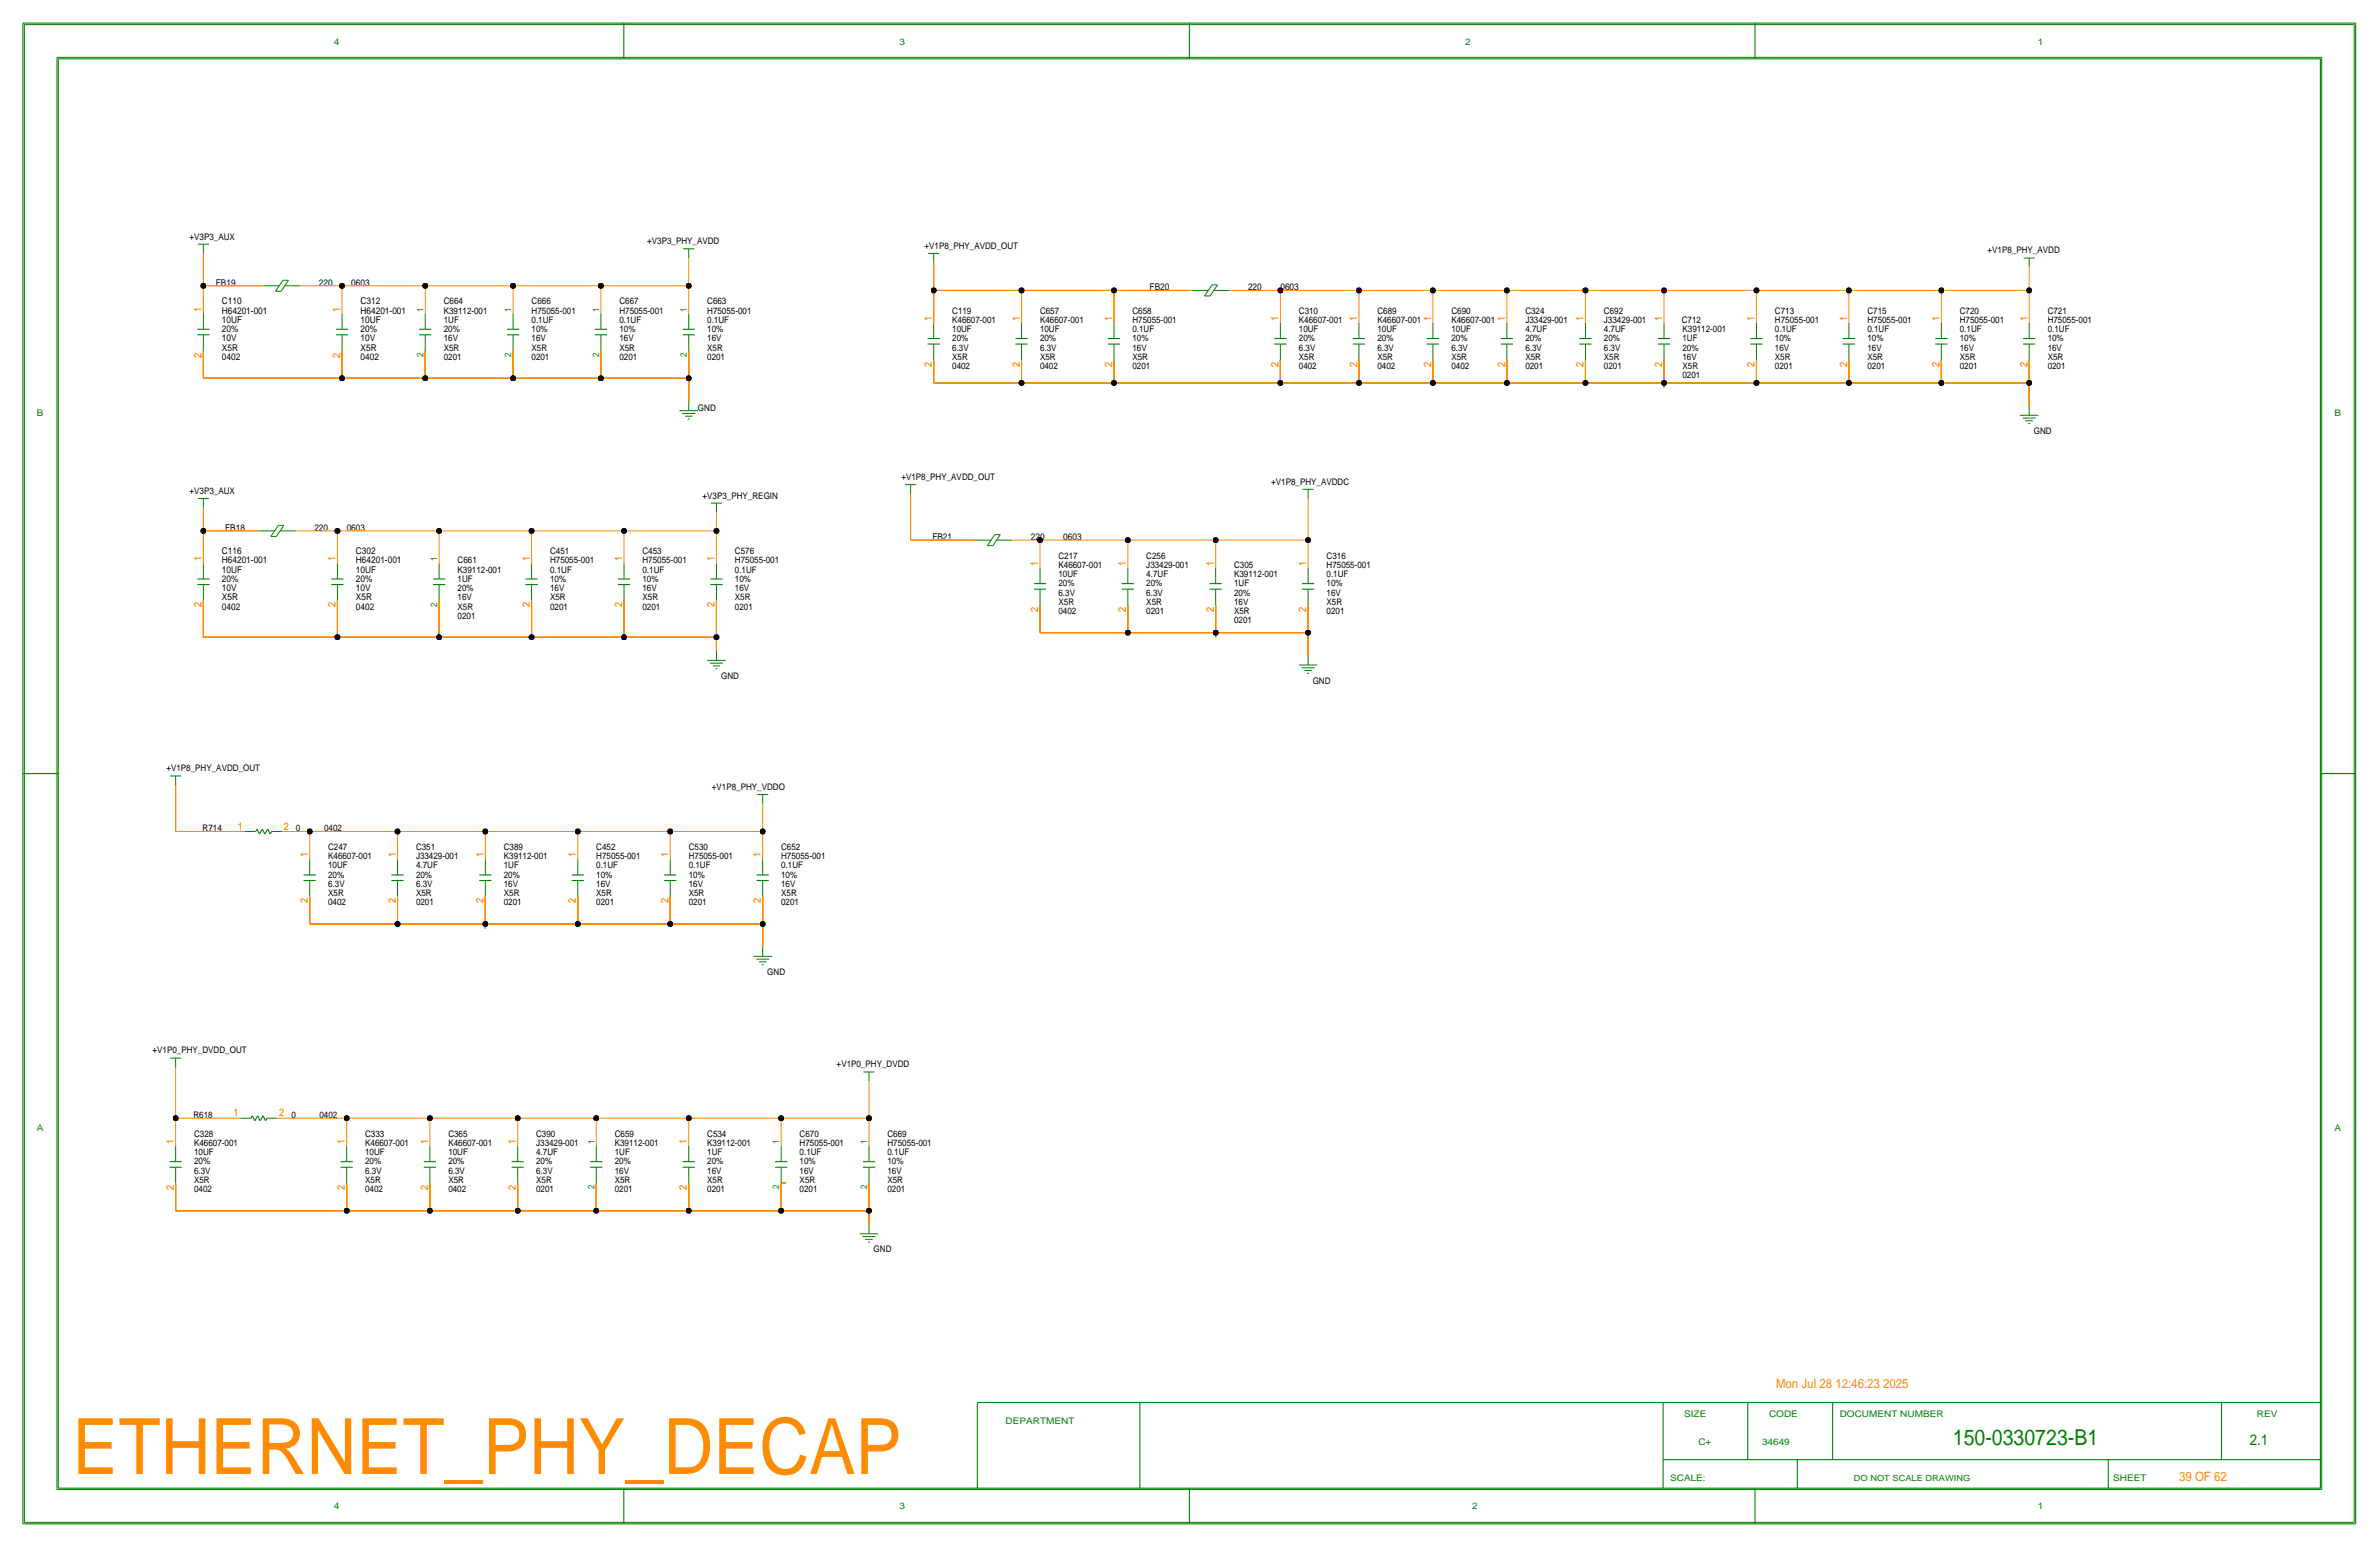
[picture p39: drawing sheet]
<svg xmlns="http://www.w3.org/2000/svg" width="654mm" height="425mm" viewBox="0 0 654 425" stroke-linecap="round" stroke-linejoin="round" font-family="sans-serif">
<defs><g id="words">
<text font-size="21.3" x="19.9" y="404.8">ETHERNET_PHY_DECAP</text>
<text font-size="6" x="536.5" y="397">150-0330723-B1</text>
<text font-size="4.1" x="618.1" y="397">2.1</text>
<g font-size="3.5">
<text x="488" y="381.3">Mon Jul 28 12:46:23 2025</text>
<text x="598.7" y="406.8">39 OF 62</text>
</g>
<g font-size="2.9">
<text x="55.4" y="85.6" transform="rotate(-90 55.4 85.6)">1</text>
<text x="93.5" y="85.6" transform="rotate(-90 93.5 85.6)">1</text>
<text x="256" y="88.1" transform="rotate(-90 256 88.1)">1</text>
<text x="280.2" y="88.1" transform="rotate(-90 280.2 88.1)">1</text>
<text x="305.6" y="88.1" transform="rotate(-90 305.6 88.1)">1</text>
<text x="351.3" y="88.1" transform="rotate(-90 351.3 88.1)">1</text>
<text x="372.9" y="88.1" transform="rotate(-90 372.9 88.1)">1</text>
<text x="393.2" y="88.1" transform="rotate(-90 393.2 88.1)">1</text>
<text x="413.5" y="88.1" transform="rotate(-90 413.5 88.1)">1</text>
<text x="435.1" y="88.1" transform="rotate(-90 435.1 88.1)">1</text>
<text x="456.7" y="88.1" transform="rotate(-90 456.7 88.1)">1</text>
<text x="482.1" y="88.1" transform="rotate(-90 482.1 88.1)">1</text>
<text x="507.5" y="88.1" transform="rotate(-90 507.5 88.1)">1</text>
<text x="532.9" y="88.1" transform="rotate(-90 532.9 88.1)">1</text>
<text x="557" y="88.1" transform="rotate(-90 557 88.1)">1</text>
<text x="55.4" y="98.2" transform="rotate(-90 55.4 98.2)">2</text>
<text x="93.5" y="98.2" transform="rotate(-90 93.5 98.2)">2</text>
<text x="55.4" y="154.2" transform="rotate(-90 55.4 154.2)">1</text>
<text x="92.2" y="154.2" transform="rotate(-90 92.2 154.2)">1</text>
<text x="145.5" y="154.2" transform="rotate(-90 145.5 154.2)">1</text>
<text x="170.9" y="154.2" transform="rotate(-90 170.9 154.2)">1</text>
<text x="196.3" y="154.2" transform="rotate(-90 196.3 154.2)">1</text>
<text x="285.2" y="155.4" transform="rotate(-90 285.2 155.4)">1</text>
<text x="309.4" y="155.4" transform="rotate(-90 309.4 155.4)">1</text>
<text x="333.5" y="155.4" transform="rotate(-90 333.5 155.4)">1</text>
<text x="358.9" y="155.4" transform="rotate(-90 358.9 155.4)">1</text>
<text x="55.4" y="166.8" transform="rotate(-90 55.4 166.8)">2</text>
<text x="65.4" y="227.8">1</text>
<text x="78" y="227.8">2</text>
<text x="84.6" y="235.5" transform="rotate(-90 84.6 235.5)">1</text>
<text x="108.7" y="235.5" transform="rotate(-90 108.7 235.5)">1</text>
<text x="132.8" y="235.5" transform="rotate(-90 132.8 235.5)">1</text>
<text x="158.2" y="235.5" transform="rotate(-90 158.2 235.5)">1</text>
<text x="183.6" y="235.5" transform="rotate(-90 183.6 235.5)">1</text>
<text x="209" y="235.5" transform="rotate(-90 209 235.5)">1</text>
<text x="64.1" y="306.6">1</text>
<text x="76.7" y="306.6">2</text>
<text x="47.8" y="314.2" transform="rotate(-90 47.8 314.2)">1</text>
<text x="94.7" y="314.2" transform="rotate(-90 94.7 314.2)">1</text>
<text x="117.6" y="314.2" transform="rotate(-90 117.6 314.2)">1</text>
<text x="141.7" y="314.2" transform="rotate(-90 141.7 314.2)">1</text>
<text x="188.7" y="314.2" transform="rotate(-90 188.7 314.2)">1</text>
<text x="47.8" y="326.8" transform="rotate(-90 47.8 326.8)">2</text>
</g>
<g font-size="2.9" fill="#f00">
<text x="256" y="100.7" transform="rotate(-90 256 100.7)">2</text>
<text x="280.2" y="100.7" transform="rotate(-90 280.2 100.7)">2</text>
<text x="305.6" y="100.7" transform="rotate(-90 305.6 100.7)">2</text>
<text x="351.3" y="100.7" transform="rotate(-90 351.3 100.7)">2</text>
<text x="372.9" y="100.7" transform="rotate(-90 372.9 100.7)">2</text>
<text x="393.2" y="100.7" transform="rotate(-90 393.2 100.7)">2</text>
<text x="413.5" y="100.7" transform="rotate(-90 413.5 100.7)">2</text>
<text x="435.1" y="100.7" transform="rotate(-90 435.1 100.7)">2</text>
<text x="456.7" y="100.7" transform="rotate(-90 456.7 100.7)">2</text>
<text x="482.1" y="100.7" transform="rotate(-90 482.1 100.7)">2</text>
<text x="507.5" y="100.7" transform="rotate(-90 507.5 100.7)">2</text>
<text x="532.9" y="100.7" transform="rotate(-90 532.9 100.7)">2</text>
<text x="557" y="100.7" transform="rotate(-90 557 100.7)">2</text>
<text x="92.2" y="166.8" transform="rotate(-90 92.2 166.8)">2</text>
<text x="145.5" y="166.8" transform="rotate(-90 145.5 166.8)">2</text>
<text x="170.9" y="166.8" transform="rotate(-90 170.9 166.8)">2</text>
<text x="196.3" y="166.8" transform="rotate(-90 196.3 166.8)">2</text>
<text x="285.2" y="168" transform="rotate(-90 285.2 168)">2</text>
<text x="309.4" y="168" transform="rotate(-90 309.4 168)">2</text>
<text x="333.5" y="168" transform="rotate(-90 333.5 168)">2</text>
<text x="358.9" y="168" transform="rotate(-90 358.9 168)">2</text>
<text x="84.6" y="248.1" transform="rotate(-90 84.6 248.1)">2</text>
<text x="108.7" y="248.1" transform="rotate(-90 108.7 248.1)">2</text>
<text x="132.8" y="248.1" transform="rotate(-90 132.8 248.1)">2</text>
<text x="158.2" y="248.1" transform="rotate(-90 158.2 248.1)">2</text>
<text x="183.6" y="248.1" transform="rotate(-90 183.6 248.1)">2</text>
<text x="209" y="248.1" transform="rotate(-90 209 248.1)">2</text>
<text x="94.7" y="326.8" transform="rotate(-90 94.7 326.8)">2</text>
<text x="117.6" y="326.8" transform="rotate(-90 117.6 326.8)">2</text>
<text x="141.7" y="326.8" transform="rotate(-90 141.7 326.8)">2</text>
<text x="188.7" y="326.8" transform="rotate(-90 188.7 326.8)">2</text>
</g>
<g font-size="2.6">
<text x="59.3" y="78.5">FB19</text>
<text x="61" y="83.6">C110</text>
<text x="87.6" y="78.5">220</text>
<text x="96.5" y="78.5">0603</text>
<text x="99.1" y="83.6">C312</text>
<text x="315.9" y="79.8">FB20</text>
<text x="342.9" y="79.8">220</text>
<text x="351.8" y="79.8">0603</text>
<text x="61" y="88.6">10UF</text>
<text x="61" y="86.1">H64201-001</text>
<text x="99.1" y="88.6">10UF</text>
<text x="99.1" y="86.1">H64201-001</text>
<text x="61" y="91.2">20%</text>
<text x="61" y="93.7">10V</text>
<text x="99.1" y="91.2">20%</text>
<text x="99.1" y="93.7">10V</text>
<text x="61" y="98.8">0402</text>
<text x="61" y="96.3">X5R</text>
<text x="99.1" y="98.8">0402</text>
<text x="99.1" y="96.3">X5R</text>
<text x="61.9" y="145.8">FB18</text>
<text x="86.4" y="145.8">220</text>
<text x="95.3" y="145.8">0603</text>
<text x="256.2" y="148.3">FB21</text>
<text x="283.2" y="148.3">220</text>
<text x="292.1" y="148.3">0603</text>
<text x="61" y="152.1">C116</text>
<text x="61" y="154.7">H64201-001</text>
<text x="97.8" y="154.7">H64201-001</text>
<text x="97.8" y="152.1">C302</text>
<text x="61" y="157.2">10UF</text>
<text x="61" y="159.8">20%</text>
<text x="97.8" y="157.2">10UF</text>
<text x="97.8" y="159.8">20%</text>
<text x="61" y="167.4">0402</text>
<text x="61" y="162.3">10V</text>
<text x="61" y="164.8">X5R</text>
<text x="97.8" y="167.4">0402</text>
<text x="97.8" y="162.3">10V</text>
<text x="97.8" y="164.8">X5R</text>
</g>
<g font-size="2.5" fill="#008000">
<text x="91.7" y="12.2">4</text>
<text x="163.3" y="314.2" transform="rotate(-90 163.3 314.2)">1</text>
<text x="163.3" y="326.6" transform="rotate(-90 163.3 326.6)">2</text>
</g>
<g font-size="2.5">
<text x="247.1" y="12.2">3</text>
<text x="402.5" y="12.2">2</text>
<text x="559.9" y="12.2">1</text>
<text x="52.1" y="65.8">+V3P3_AUX</text>
<text x="177.8" y="67.1">+V3P3_PHY_AVDD</text>
<text x="254" y="68.3">+V1P8_PHY_AVDD_OUT</text>
<text x="546.1" y="69.6">+V1P8_PHY_AVDD</text>
<text x="121.9" y="83.6">C664</text>
<text x="146" y="83.6">C666</text>
<text x="170.2" y="83.6">C667</text>
<text x="194.3" y="83.6">C663</text>
<text x="116.3" y="85.6" transform="rotate(-90 116.3 85.6)">1</text>
<text x="121.9" y="88.6">1UF</text>
<text x="121.9" y="86.1">K39112-001</text>
<text x="140.5" y="85.6" transform="rotate(-90 140.5 85.6)">1</text>
<text x="146" y="88.6">0.1UF</text>
<text x="146" y="86.1">H75055-001</text>
<text x="164.6" y="85.6" transform="rotate(-90 164.6 85.6)">1</text>
<text x="170.2" y="88.6">0.1UF</text>
<text x="170.2" y="86.1">H75055-001</text>
<text x="188.7" y="85.6" transform="rotate(-90 188.7 85.6)">1</text>
<text x="194.3" y="88.6">0.1UF</text>
<text x="194.3" y="86.1">H75055-001</text>
<text x="261.6" y="86.1">C119</text>
<text x="261.6" y="88.6">K46607-001</text>
<text x="285.7" y="86.1">C657</text>
<text x="285.8" y="88.6">K46607-001</text>
<text x="311.1" y="88.6">H75055-001</text>
<text x="311.1" y="86.1">C658</text>
<text x="356.9" y="86.1">C310</text>
<text x="356.9" y="88.6">K46607-001</text>
<text x="378.5" y="86.1">C689</text>
<text x="378.5" y="88.6">K46607-001</text>
<text x="398.8" y="86.1">C690</text>
<text x="398.8" y="88.6">K46607-001</text>
<text x="419.1" y="86.1">C324</text>
<text x="419.1" y="88.6">J33429-001</text>
<text x="440.7" y="86.1">C692</text>
<text x="440.7" y="88.6">J33429-001</text>
<text x="462.1" y="88.6">C712</text>
<text x="487.7" y="86.1">C713</text>
<text x="487.7" y="88.6">H75055-001</text>
<text x="513.1" y="88.6">H75055-001</text>
<text x="513.1" y="86.1">C715</text>
<text x="538.5" y="88.6">H75055-001</text>
<text x="538.5" y="86.1">C720</text>
<text x="562.6" y="86.1">C721</text>
<text x="562.6" y="88.6">H75055-001</text>
<text x="121.9" y="93.7">16V</text>
<text x="121.9" y="91.2">20%</text>
<text x="146" y="91.2">10%</text>
<text x="146" y="93.7">16V</text>
<text x="170.2" y="91.2">10%</text>
<text x="170.2" y="93.7">16V</text>
<text x="194.3" y="91.2">10%</text>
<text x="194.3" y="93.7">16V</text>
<text x="261.6" y="91.2">10UF</text>
<text x="261.6" y="93.7">20%</text>
<text x="285.7" y="91.2">10UF</text>
<text x="285.7" y="93.7">20%</text>
<text x="311.1" y="91.2">0.1UF</text>
<text x="311.1" y="93.7">10%</text>
<text x="356.9" y="91.2">10UF</text>
<text x="356.9" y="93.7">20%</text>
<text x="378.5" y="91.2">10UF</text>
<text x="378.5" y="93.7">20%</text>
<text x="398.8" y="91.2">10UF</text>
<text x="398.8" y="93.7">20%</text>
<text x="419.1" y="91.2">4.7UF</text>
<text x="419.1" y="93.7">20%</text>
<text x="440.7" y="91.2">4.7UF</text>
<text x="440.7" y="93.7">20%</text>
<text x="462.3" y="93.7">1UF</text>
<text x="462.3" y="91.2">K39112-001</text>
<text x="487.7" y="91.2">0.1UF</text>
<text x="487.7" y="93.7">10%</text>
<text x="513.1" y="91.2">0.1UF</text>
<text x="513.1" y="93.7">10%</text>
<text x="538.5" y="91.2">0.1UF</text>
<text x="538.5" y="93.7">10%</text>
<text x="562.6" y="91.2">0.1UF</text>
<text x="562.6" y="93.7">10%</text>
<text x="116.3" y="98" transform="rotate(-90 116.3 98)">2</text>
<text x="121.9" y="98.8">0201</text>
<text x="121.9" y="96.3">X5R</text>
<text x="140.5" y="98" transform="rotate(-90 140.5 98)">2</text>
<text x="146" y="98.8">0201</text>
<text x="146" y="96.3">X5R</text>
<text x="164.6" y="98" transform="rotate(-90 164.6 98)">2</text>
<text x="170.2" y="98.8">0201</text>
<text x="170.2" y="96.3">X5R</text>
<text x="188.7" y="98" transform="rotate(-90 188.7 98)">2</text>
<text x="194.3" y="98.8">0201</text>
<text x="194.3" y="96.3">X5R</text>
<text x="261.6" y="101.3">0402</text>
<text x="261.6" y="96.3">6.3V</text>
<text x="261.6" y="98.8">X5R</text>
<text x="285.8" y="101.3">0402</text>
<text x="285.8" y="96.3">6.3V</text>
<text x="285.8" y="98.8">X5R</text>
<text x="311.1" y="101.3">0201</text>
<text x="311.1" y="96.3">16V</text>
<text x="311.1" y="98.8">X5R</text>
<text x="356.9" y="101.3">0402</text>
<text x="356.9" y="96.3">6.3V</text>
<text x="356.9" y="98.8">X5R</text>
<text x="378.5" y="101.3">0402</text>
<text x="378.5" y="96.3">6.3V</text>
<text x="378.5" y="98.8">X5R</text>
<text x="398.8" y="101.3">0402</text>
<text x="398.8" y="96.3">6.3V</text>
<text x="398.8" y="98.8">X5R</text>
<text x="419.1" y="98.8">X5R</text>
<text x="419.1" y="101.3">0201</text>
<text x="419.1" y="96.3">6.3V</text>
<text x="440.7" y="98.8">X5R</text>
<text x="440.7" y="101.3">0201</text>
<text x="440.7" y="96.3">6.3V</text>
<text x="462.3" y="101.3">X5R</text>
<text x="462.3" y="96.3">20%</text>
<text x="462.3" y="98.8">16V</text>
<text x="487.7" y="101.3">0201</text>
<text x="487.7" y="96.3">16V</text>
<text x="487.7" y="98.8">X5R</text>
<text x="513.1" y="101.3">0201</text>
<text x="513.1" y="96.3">16V</text>
<text x="513.1" y="98.8">X5R</text>
<text x="538.5" y="101.3">0201</text>
<text x="538.5" y="96.3">16V</text>
<text x="538.5" y="98.8">X5R</text>
<text x="562.6" y="101.3">0201</text>
<text x="562.6" y="96.3">16V</text>
<text x="562.6" y="98.8">X5R</text>
<text x="462.3" y="103.9">0201</text>
<text x="191.8" y="112.8">GND</text>
<text x="10.2" y="114.3">B</text>
<text x="558.8" y="119.1">GND</text>
<text x="641.4" y="114.3">B</text>
<text x="247.6" y="131.8">+V1P8_PHY_AVDD_OUT</text>
<text x="52.1" y="135.6">+V3P3_AUX</text>
<text x="193" y="136.9">+V3P3_PHY_REGIN</text>
<text x="349.2" y="133.1">+V1P8_PHY_AVDDC</text>
<text x="120.1" y="154.2" transform="rotate(-90 120.1 154.2)">1</text>
<text x="125.7" y="154.7">C661</text>
<text x="151.1" y="154.7">H75055-001</text>
<text x="151.1" y="152.1">C451</text>
<text x="176.5" y="154.7">H75055-001</text>
<text x="176.5" y="152.1">C453</text>
<text x="201.9" y="152.1">C576</text>
<text x="201.9" y="154.7">H75055-001</text>
<text x="290.8" y="153.4">C217</text>
<text x="290.8" y="156">K46607-001</text>
<text x="315" y="156">J33429-001</text>
<text x="315" y="153.4">C256</text>
<text x="339.1" y="156">C305</text>
<text x="364.5" y="156">H75055-001</text>
<text x="364.5" y="153.4">C316</text>
<text x="125.7" y="159.8">1UF</text>
<text x="125.7" y="157.2">K39112-001</text>
<text x="151.1" y="157.2">0.1UF</text>
<text x="151.1" y="159.8">10%</text>
<text x="176.5" y="157.2">0.1UF</text>
<text x="176.5" y="159.8">10%</text>
<text x="201.9" y="157.2">0.1UF</text>
<text x="201.9" y="159.8">10%</text>
<text x="290.8" y="158.5">10UF</text>
<text x="290.8" y="161">20%</text>
<text x="315" y="161">20%</text>
<text x="315" y="158.5">4.7UF</text>
<text x="339.1" y="158.5">K39112-001</text>
<text x="339.1" y="161">1UF</text>
<text x="364.5" y="158.5">0.1UF</text>
<text x="364.5" y="161">10%</text>
<text x="120.1" y="166.6" transform="rotate(-90 120.1 166.6)">2</text>
<text x="125.7" y="164.8">16V</text>
<text x="125.7" y="162.3">20%</text>
<text x="125.7" y="167.4">X5R</text>
<text x="151.1" y="167.4">0201</text>
<text x="151.1" y="162.3">16V</text>
<text x="151.1" y="164.8">X5R</text>
<text x="176.5" y="167.4">0201</text>
<text x="176.5" y="162.3">16V</text>
<text x="176.5" y="164.8">X5R</text>
<text x="201.9" y="167.4">0201</text>
<text x="201.9" y="162.3">16V</text>
<text x="201.9" y="164.8">X5R</text>
<text x="290.8" y="163.6">6.3V</text>
<text x="290.8" y="166.1">X5R</text>
<text x="315" y="166.1">X5R</text>
<text x="315" y="163.6">6.3V</text>
<text x="339.1" y="163.6">20%</text>
<text x="339.1" y="166.1">16V</text>
<text x="364.5" y="163.6">16V</text>
<text x="364.5" y="166.1">X5R</text>
<text x="125.7" y="169.9">0201</text>
<text x="290.8" y="168.7">0402</text>
<text x="315" y="168.7">0201</text>
<text x="339.1" y="168.7">X5R</text>
<text x="339.1" y="171.2">0201</text>
<text x="364.5" y="168.7">0201</text>
<text x="198.1" y="186.4">GND</text>
<text x="360.7" y="187.7">GND</text>
<text x="45.7" y="211.8">+V1P8_PHY_AVDD_OUT</text>
<text x="195.6" y="216.9">+V1P8_PHY_VDDO</text>
<text x="55.7" y="228.3">R714</text>
<text x="81.3" y="228.3">0</text>
<text x="89.1" y="228.3">0402</text>
<text x="90.2" y="233.4">C247</text>
<text x="114.3" y="233.4">C351</text>
<text x="138.4" y="233.4">C389</text>
<text x="163.8" y="233.4">C452</text>
<text x="189.2" y="233.4">C530</text>
<text x="214.6" y="233.4">C652</text>
<text x="90.2" y="238.5">10UF</text>
<text x="90.2" y="236">K46607-001</text>
<text x="114.3" y="236">J33429-001</text>
<text x="114.3" y="238.5">4.7UF</text>
<text x="138.4" y="238.5">1UF</text>
<text x="138.4" y="236">K39112-001</text>
<text x="163.8" y="238.5">0.1UF</text>
<text x="163.8" y="236">H75055-001</text>
<text x="189.2" y="238.5">0.1UF</text>
<text x="189.2" y="236">H75055-001</text>
<text x="214.6" y="238.5">0.1UF</text>
<text x="214.6" y="236">H75055-001</text>
<text x="90.2" y="241">20%</text>
<text x="90.2" y="243.6">6.3V</text>
<text x="114.3" y="241">20%</text>
<text x="114.3" y="243.6">6.3V</text>
<text x="138.4" y="243.6">16V</text>
<text x="138.4" y="241">20%</text>
<text x="163.8" y="241">10%</text>
<text x="163.8" y="243.6">16V</text>
<text x="189.2" y="241">10%</text>
<text x="189.2" y="243.6">16V</text>
<text x="214.6" y="241">10%</text>
<text x="214.6" y="243.6">16V</text>
<text x="90.2" y="248.7">0402</text>
<text x="90.2" y="246.1">X5R</text>
<text x="114.3" y="246.1">X5R</text>
<text x="114.3" y="248.7">0201</text>
<text x="138.4" y="248.7">0201</text>
<text x="138.4" y="246.1">X5R</text>
<text x="163.8" y="248.7">0201</text>
<text x="163.8" y="246.1">X5R</text>
<text x="189.2" y="248.7">0201</text>
<text x="189.2" y="246.1">X5R</text>
<text x="214.6" y="248.7">0201</text>
<text x="214.6" y="246.1">X5R</text>
<text x="210.8" y="267.7">GND</text>
<text x="41.9" y="289.3">+V1P0_PHY_DVDD_OUT</text>
<text x="229.9" y="293.1">+V1P0_PHY_DVDD</text>
<text x="10.2" y="310.6">A</text>
<text x="53.1" y="307.1">R618</text>
<text x="80" y="307.1">0</text>
<text x="87.8" y="307.1">0402</text>
<text x="641.4" y="310.6">A</text>
<text x="53.3" y="317.2">10UF</text>
<text x="53.3" y="312.2">C328</text>
<text x="53.3" y="314.7">K46607-001</text>
<text x="100.3" y="317.2">10UF</text>
<text x="100.3" y="312.2">C333</text>
<text x="100.3" y="314.7">K46607-001</text>
<text x="123.2" y="317.2">10UF</text>
<text x="123.2" y="312.2">C365</text>
<text x="123.2" y="314.7">K46607-001</text>
<text x="147.3" y="314.7">J33429-001</text>
<text x="147.3" y="317.2">4.7UF</text>
<text x="147.3" y="312.2">C390</text>
<text x="168.9" y="312.2">C659</text>
<text x="168.9" y="317.2">1UF</text>
<text x="168.9" y="314.7">K39112-001</text>
<text x="194.3" y="314.7">K39112-001</text>
<text x="194.3" y="317.2">1UF</text>
<text x="194.3" y="312.2">C534</text>
<text x="214.1" y="314.2" transform="rotate(-90 214.1 314.2)">1</text>
<text x="219.7" y="317.2">0.1UF</text>
<text x="219.7" y="314.7">H75055-001</text>
<text x="219.7" y="312.2">C670</text>
<text x="238.3" y="314.2" transform="rotate(-90 238.3 314.2)">1</text>
<text x="243.8" y="314.7">H75055-001</text>
<text x="243.8" y="317.2">0.1UF</text>
<text x="243.8" y="312.2">C669</text>
<text x="53.3" y="319.8">20%</text>
<text x="53.3" y="322.3">6.3V</text>
<text x="100.3" y="319.8">20%</text>
<text x="100.3" y="322.3">6.3V</text>
<text x="123.2" y="319.8">20%</text>
<text x="123.2" y="322.3">6.3V</text>
<text x="147.3" y="319.8">20%</text>
<text x="147.3" y="322.3">6.3V</text>
<text x="168.9" y="319.8">20%</text>
<text x="168.9" y="322.3">16V</text>
<text x="194.3" y="319.8">20%</text>
<text x="194.3" y="322.3">16V</text>
<text x="219.7" y="319.8">10%</text>
<text x="219.7" y="322.3">16V</text>
<text x="243.8" y="319.8">10%</text>
<text x="243.8" y="322.3">16V</text>
<text x="53.3" y="327.4">0402</text>
<text x="53.3" y="324.9">X5R</text>
<text x="100.3" y="327.4">0402</text>
<text x="100.3" y="324.9">X5R</text>
<text x="123.2" y="327.4">0402</text>
<text x="123.2" y="324.9">X5R</text>
<text x="147.3" y="324.9">X5R</text>
<text x="147.3" y="327.4">0201</text>
<text x="168.9" y="324.9">X5R</text>
<text x="168.9" y="327.4">0201</text>
<text x="194.3" y="327.4">0201</text>
<text x="194.3" y="324.9">X5R</text>
<text x="214.1" y="326.6" transform="rotate(-90 214.1 326.6)">2</text>
<text x="219.7" y="327.4">0201</text>
<text x="219.7" y="324.9">X5R</text>
<text x="238.3" y="326.6" transform="rotate(-90 238.3 326.6)">2</text>
<text x="243.8" y="327.4">0201</text>
<text x="243.8" y="324.9">X5R</text>
<text x="240" y="343.9">GND</text>
<text x="462.7" y="389.1">SIZE</text>
<text x="486.1" y="389.1">CODE</text>
<text x="505.5" y="389.1">DOCUMENT NUMBER</text>
<text x="620.1" y="389.1">REV</text>
<text x="276.3" y="391.1">DEPARTMENT</text>
<text x="466.6" y="397">C+</text>
<text x="484.1" y="397">34649</text>
<text x="458.9" y="406.8">SCALE:</text>
<text x="580.6" y="406.8">SHEET</text>
<text x="91.7" y="414.5">4</text>
<text x="247.1" y="414.5">3</text>
<text x="404.5" y="414.5">2</text>
<text x="559.9" y="414.5">1</text>
</g>
<text font-size="2.3" x="509.4" y="406.8">DO NOT SCALE DRAWING</text>
</g></defs>
<!-- layer: Print Layer -->
<g fill="none" stroke="#000" stroke-width=".27">
<path d="M6.7 6.8h640.1zM6.7 6.8v411.3zM15.6 15.7h622.3zM15.6 15.7v393.3zM637.9 15.7v393.3zM646.8 6.8v411.3zM54.4 67.1h3zM55.9 78.5h16.5zM55.9 69.6v8.9zM55.9 78.5v7.6zM55.9 67.1v2.5zM72.4 78.5h4.3z"/>
<path d="M77.7 77h1.5zM77.7 77l-2 3zM78.2 78.5h4.3zM79.2 77l-2 3zM82.5 78.5h11.5zM94 78.5h22.8zM94 78.5v7.6zM116.8 78.5h24.2zM116.8 78.5v7.6zM141 78.5h24.1zM141 78.5v7.6zM165.1 78.5h24.1z"/>
<path d="M165.1 78.5v7.6zM187.7 68.3h3.1zM189.2 68.3v2.6zM189.2 70.9v7.6zM189.2 78.5v7.6zM255 69.6h3.1zM256.5 69.6v2.5zM256.5 79.8h24.2zM256.5 72.1v7.7zM256.5 79.8v8.8zM280.7 79.8h25.4zM280.7 79.8v8.8z"/>
<path d="M306.1 79.8h21.6zM306.1 79.8v8.8zM327.7 79.8h4.3zM333 78.2h1.5zM333 78.2l-2 3.1zM333.5 79.8h4.3zM334.5 78.2l-2 3.1zM337.8 79.8h14zM351.8 79.8h21.6zM351.8 79.8v8.8zM373.4 79.8h20.3zM373.4 79.8v8.8z"/>
<path d="M393.7 79.8h20.3zM393.7 79.8v8.8zM414 79.8h21.6zM414 79.8v8.8zM435.6 79.8h21.6zM435.6 79.8v8.8zM457.2 79.8h25.4zM457.2 79.8v8.8zM482.6 79.8h25.4zM482.6 79.8v8.8zM508 79.8h25.4zM508 79.8v8.8z"/>
<path d="M533.4 79.8h24.1zM533.4 79.8v8.8zM556 70.9h3.1zM557.5 73.4v6.4zM557.5 79.8v8.8zM557.5 70.9v2.5zM55.9 96.3v7.6zM55.9 91.9v4.4zM55.9 86.1v4.3zM75.7 80h1.5zM94 96.3v7.6zM94 91.9v4.4z"/>
<path d="M94 86.1v4.3zM116.8 91.9v4.4zM116.8 86.1v4.3zM116.8 96.3v7.6zM141 96.3v7.6zM141 91.9v4.4zM141 86.1v4.3zM165.1 91.9v4.4zM165.1 86.1v4.3zM165.1 96.3v7.6zM189.2 91.9v4.4zM189.2 86.1v4.3z"/>
<path d="M189.2 96.3v7.6zM256.5 94.5v4.3zM256.5 88.6v4.4zM256.5 98.8v6.4zM280.7 94.5v4.3zM280.7 88.6v4.4zM280.7 98.8v6.4zM306.1 94.5v4.3zM306.1 88.6v4.4zM306.1 98.8v6.4zM331 81.3h1.5zM351.8 94.5v4.3z"/>
<path d="M351.8 88.6v4.4zM351.8 98.8v6.4zM373.4 94.5v4.3zM373.4 88.6v4.4zM373.4 98.8v6.4zM393.7 94.5v4.3zM393.7 88.6v4.4zM393.7 98.8v6.4zM414 98.8v6.4zM414 94.5v4.3zM414 88.6v4.4zM435.6 94.5v4.3z"/>
<path d="M435.6 88.6v4.4zM435.6 98.8v6.4zM457.2 94.5v4.3zM457.2 88.6v4.4zM457.2 98.8v6.4zM482.6 94.5v4.3zM482.6 88.6v4.4zM482.6 98.8v6.4zM508 94.5v4.3zM508 88.6v4.4zM508 98.8v6.4zM533.4 94.5v4.3z"/>
<path d="M533.4 88.6v4.4zM533.4 98.8v6.4zM557.5 94.5v4.3zM557.5 88.6v4.4zM557.5 98.8v6.4zM55.9 103.9h38.1zM94 103.9h22.8zM116.8 103.9h24.2zM141 103.9h24.1zM165.1 103.9h24.1zM186.7 112.8h5.1zM187.5 113.5h3.5z"/>
<path d="M188.2 114.3h2zM189 115.1h.5zM189.2 110.2v2.6zM189.2 103.9v6.3zM256.5 105.2h24.2zM280.7 105.2h25.4zM306.1 105.2h45.7zM351.8 105.2h21.6zM373.4 105.2h20.3zM393.7 105.2h20.3zM414 105.2h21.6zM435.6 105.2h21.6z"/>
<path d="M457.2 105.2h25.4zM457.2 105.2v1.2zM482.6 105.2h25.4zM508 105.2h25.4zM533.4 105.2h24.1zM555 114h5.1zM555.8 114.8h3.5zM556.5 115.6h2zM557.3 116.3h.5zM557.5 111.5v2.5zM557.5 105.2v6.3zM54.4 136.9h3z"/>
<path d="M55.9 139.4v6.4zM55.9 136.9v2.5zM195.3 138.2h3.1zM196.8 138.2v2.5zM248.7 133.1h3zM250.2 133.1v2.5zM250.2 135.6v12.7zM357.9 134.4h3zM359.4 136.9v11.4zM359.4 134.4v2.5zM55.9 145.8h15.2zM55.9 145.8v8.9z"/>
<path d="M55.9 154.7v4.3zM71.1 145.8h4.3zM74.4 147.3h1.5zM76.5 144.3h1.5zM76.5 144.3l-2.1 3zM77 145.8h4.3zM78 144.3l-2.1 3zM81.3 145.8h11.4zM92.7 145.8h27.9zM92.7 145.8v8.9zM92.7 154.7v4.3zM120.6 154.7v4.3z"/>
<path d="M120.6 145.8h25.4zM120.6 145.8v8.9zM146 154.7v4.3zM146 145.8h25.4zM146 145.8v8.9zM171.4 154.7v4.3zM171.4 145.8h25.4zM171.4 145.8v8.9zM196.8 154.7v4.3zM196.8 140.7v5.1zM196.8 145.8v8.9zM250.2 148.3h17.8z"/>
<path d="M268 148.3h4.3zM271.3 149.9h1.5zM273.3 146.8h1.5zM273.3 146.8l-2 3.1zM273.8 148.3h4.3zM274.8 146.8l-2 3.1zM278.1 148.3h7.7zM285.7 156v4.3zM285.8 148.3h24.1zM285.8 148.3v7.7zM309.9 156v4.3zM309.9 148.3h24.1z"/>
<path d="M309.9 148.3v7.7zM334 156v4.3zM334 148.3h25.4zM334 148.3v7.7zM359.4 156v4.3zM359.4 148.3v7.7zM55.9 175h36.8zM55.9 164.8v10.2zM55.9 160.5v4.3zM92.7 175h27.9zM92.7 164.8v10.2zM92.7 160.5v4.3z"/>
<path d="M120.6 160.5v4.3zM120.6 175h25.4zM120.6 164.8v10.2zM146 160.5v4.3zM146 175h25.4zM146 164.8v10.2zM171.4 160.5v4.3zM171.4 175h25.4zM171.4 164.8v10.2zM196.8 160.5v4.3zM196.8 178.8v2.6zM196.8 164.8v10.2z"/>
<path d="M196.8 175v3.8zM285.7 161.8v4.3zM285.8 173.7h24.1zM285.8 166.1v7.6zM309.9 161.8v4.3zM309.9 173.7h24.1zM309.9 166.1v7.6zM334 161.8v4.3zM334 173.7h25.4zM334 166.1v7.6zM334 173.7v1.3zM359.4 161.8v4.3z"/>
<path d="M359.4 166.1v7.6zM359.4 173.7v6.4zM194.3 181.4h5.1zM195.1 182.1h3.5zM195.8 182.9h2.1zM196.6 183.6h.5zM356.9 182.6h5zM357.6 183.4h3.6zM358.4 184.1h2zM359.2 184.9h.5zM359.4 180.1v2.5zM46.7 213.1h3.1z"/>
<path d="M48.3 215.6v12.7zM48.3 213.1v2.5zM208 218.2h3.1zM209.5 218.2v2.5zM48.3 228.3h19zM67.3 228.3h3zM74.6 228.3h2.9zM77.5 228.3h7.6zM85.1 228.3h24.1zM85.1 228.3v7.7zM85.1 236v4.3zM109.2 228.3h24.1z"/>
<path d="M109.2 228.3v7.7zM109.2 236v4.3zM133.3 236v4.3zM133.3 228.3h25.4zM133.3 228.3v7.7zM158.7 236v4.3zM158.7 228.3h25.4zM158.7 228.3v7.7zM184.1 236v4.3zM184.1 228.3h25.4zM184.1 228.3v7.7zM209.5 236v4.3z"/>
<path d="M209.5 220.7v7.6zM209.5 228.3v7.7zM85.1 253.7h24.1zM85.1 246.1v7.6zM85.1 241.8v4.3zM109.2 253.7h24.1zM109.2 246.1v7.6zM109.2 241.8v4.3zM133.3 241.8v4.3zM133.3 253.7h25.4zM133.3 246.1v7.6zM133.3 253.7v1.3z"/>
<path d="M158.7 241.8v4.3zM158.7 253.7h25.4zM158.7 246.1v7.6zM184.1 241.8v4.3zM184.1 246.1v7.6zM184.1 253.7h25.4zM209.5 241.8v4.3zM209.5 246.1v7.6zM209.5 253.7v6.4zM207 262.6h5.1zM207.8 263.4h3.5zM208.5 264.2h2.1z"/>
<path d="M209.3 264.9h.5zM209.5 260.1v2.5zM46.7 290.6h3.1zM48.3 293.1v14zM48.3 290.6v2.5zM237.2 294.4h3.1zM238.8 296.9v10.2zM238.8 294.4v2.5zM48.3 307.1h17.7zM48.3 307.1v7.6zM48.3 314.7v4.3zM66 307.1h3z"/>
<path d="M73.4 307.1h2.8zM76.2 307.1h19zM95.2 314.7v4.3zM95.2 307.1h22.9zM95.2 307.1v7.6zM118.1 307.1h24.1zM118.1 307.1v7.6zM118.1 314.7v4.3zM142.2 314.7v4.3zM142.2 307.1h21.6zM142.2 307.1v7.6zM163.8 307.1h25.4z"/>
<path d="M163.8 307.1v7.6zM163.8 314.7v4.3zM189.2 314.7v4.3zM189.2 307.1h25.4zM189.2 307.1v7.6zM214.6 314.7v4.3zM214.6 307.1h24.2zM214.6 307.1v7.6zM238.8 314.7v4.3zM238.8 307.1v7.6zM48.3 332.5h46.9zM48.3 324.9v7.6z"/>
<path d="M48.3 320.5v4.4zM95.2 320.5v4.4zM95.2 332.5h22.9zM95.2 324.9v7.6zM118.1 332.5h24.1zM118.1 324.9v7.6zM118.1 320.5v4.4zM142.2 320.5v4.4zM142.2 332.5h21.6zM142.2 324.9v7.6zM163.8 332.5h25.4zM163.8 324.9v7.6z"/>
<path d="M163.8 320.5v4.4zM189.2 320.5v4.4zM189.2 332.5h25.4zM189.2 324.9v7.6zM214.6 320.5v4.4zM214.6 332.5h24.2zM214.6 324.9v7.6zM214.6 324.9h1.3zM236.2 338.8h5.1zM237 339.6h3.5zM238.8 320.5v4.4zM238.8 336.3v2.5z"/>
<path d="M238.8 324.9v7.6zM238.8 332.5v3.8zM237.7 340.4h2.1zM238.5 341.1h.5zM6.7 418.1h640.1zM15.6 409h622.3z"/>
</g>
<g fill="#000" stroke="#000" stroke-width=".27">
<circle cx="55.9" cy="78.5" r=".71"/>
<circle cx="94" cy="78.5" r=".71"/>
<circle cx="116.8" cy="78.5" r=".71"/>
<circle cx="141" cy="78.5" r=".71"/>
<circle cx="165.1" cy="78.5" r=".71"/>
<circle cx="189.2" cy="78.5" r=".71"/>
<circle cx="256.5" cy="79.8" r=".71"/>
<circle cx="280.7" cy="79.8" r=".71"/>
<circle cx="306.1" cy="79.8" r=".71"/>
<circle cx="351.8" cy="79.8" r=".71"/>
<circle cx="373.4" cy="79.8" r=".71"/>
<circle cx="393.7" cy="79.8" r=".71"/>
<circle cx="414" cy="79.8" r=".71"/>
<circle cx="435.6" cy="79.8" r=".71"/>
<circle cx="457.2" cy="79.8" r=".71"/>
<circle cx="482.6" cy="79.8" r=".71"/>
<circle cx="508" cy="79.8" r=".71"/>
<circle cx="533.4" cy="79.8" r=".71"/>
<circle cx="557.5" cy="79.8" r=".71"/>
<circle cx="94" cy="103.9" r=".71"/>
<circle cx="116.8" cy="103.9" r=".71"/>
<circle cx="141" cy="103.9" r=".71"/>
<circle cx="165.1" cy="103.9" r=".71"/>
<circle cx="189.2" cy="103.9" r=".71"/>
<circle cx="280.7" cy="105.2" r=".71"/>
<circle cx="306.1" cy="105.2" r=".71"/>
<circle cx="351.8" cy="105.2" r=".71"/>
<circle cx="373.4" cy="105.2" r=".71"/>
<circle cx="393.7" cy="105.2" r=".71"/>
<circle cx="414" cy="105.2" r=".71"/>
<circle cx="435.6" cy="105.2" r=".71"/>
<circle cx="457.2" cy="105.2" r=".71"/>
<circle cx="482.6" cy="105.2" r=".71"/>
<circle cx="508" cy="105.2" r=".71"/>
<circle cx="533.4" cy="105.2" r=".71"/>
<circle cx="557.5" cy="105.2" r=".71"/>
<circle cx="55.9" cy="145.8" r=".71"/>
<circle cx="92.7" cy="145.8" r=".71"/>
<circle cx="120.7" cy="145.8" r=".71"/>
<circle cx="146.1" cy="145.8" r=".71"/>
<circle cx="171.5" cy="145.8" r=".71"/>
<circle cx="196.9" cy="145.8" r=".71"/>
<circle cx="285.8" cy="148.3" r=".71"/>
<circle cx="309.9" cy="148.3" r=".71"/>
<circle cx="334" cy="148.3" r=".71"/>
<circle cx="359.4" cy="148.3" r=".71"/>
<circle cx="92.7" cy="175" r=".71"/>
<circle cx="120.7" cy="175" r=".71"/>
<circle cx="146.1" cy="175" r=".71"/>
<circle cx="171.5" cy="175" r=".71"/>
<circle cx="196.9" cy="175" r=".71"/>
<circle cx="309.9" cy="173.7" r=".71"/>
<circle cx="334" cy="173.7" r=".71"/>
<circle cx="359.4" cy="173.7" r=".71"/>
<circle cx="85.1" cy="228.3" r=".71"/>
<circle cx="109.2" cy="228.3" r=".71"/>
<circle cx="133.4" cy="228.3" r=".71"/>
<circle cx="158.8" cy="228.3" r=".71"/>
<circle cx="184.2" cy="228.3" r=".71"/>
<circle cx="209.6" cy="228.3" r=".71"/>
<circle cx="109.2" cy="253.7" r=".71"/>
<circle cx="133.4" cy="253.7" r=".71"/>
<circle cx="158.8" cy="253.7" r=".71"/>
<circle cx="184.2" cy="253.7" r=".71"/>
<circle cx="209.6" cy="253.7" r=".71"/>
<circle cx="48.3" cy="307.1" r=".71"/>
<circle cx="95.3" cy="307.1" r=".71"/>
<circle cx="118.1" cy="307.1" r=".71"/>
<circle cx="142.2" cy="307.1" r=".71"/>
<circle cx="163.8" cy="307.1" r=".71"/>
<circle cx="189.2" cy="307.1" r=".71"/>
<circle cx="214.6" cy="307.1" r=".71"/>
<circle cx="238.8" cy="307.1" r=".71"/>
<circle cx="95.3" cy="332.5" r=".71"/>
<circle cx="118.1" cy="332.5" r=".71"/>
<circle cx="142.2" cy="332.5" r=".71"/>
<circle cx="163.8" cy="332.5" r=".71"/>
<circle cx="189.2" cy="332.5" r=".71"/>
<circle cx="214.6" cy="332.5" r=".71"/>
<circle cx="238.8" cy="332.5" r=".71"/>
</g>
<g fill="none" stroke="#000" stroke-width=".3">
<path d="M6.3 6.3h640.9zM6.3 6.3v412.2zM16 16.2h621.5zM16 16.2v392.5zM171.4 6.3v9.9zM326.8 6.3v9.9zM482.2 6.3v9.9zM637.5 16.2v392.5zM647.2 6.3v412.2zM54.2 90.4h3.4zM54.2 91.9h3.4zM92.3 90.4h3.4z"/>
<path d="M92.3 91.9h3.4zM115.2 90.4h3.3zM115.2 91.9h3.3zM139.3 90.4h3.3zM139.3 91.9h3.3zM163.4 90.4h3.4zM163.4 91.9h3.4zM187.6 90.4h3.3zM187.6 91.9h3.3zM254.9 93h3.3zM254.9 94.5h3.3zM279 93h3.3z"/>
<path d="M279 94.5h3.3zM304.4 93h3.3zM304.4 94.5h3.3zM350.1 93h3.4zM350.1 94.5h3.4zM371.7 93h3.4zM371.7 94.5h3.4zM392 93h3.4zM392 94.5h3.4zM412.3 93h3.4zM412.3 94.5h3.4zM433.9 93h3.4z"/>
<path d="M433.9 94.5h3.4zM455.5 93h3.4zM455.5 94.5h3.4zM480.9 93h3.4zM480.9 94.5h3.4zM506.3 93h3.4zM506.3 94.5h3.4zM531.7 93h3.4zM531.7 94.5h3.4zM555.9 93h3.3zM555.9 94.5h3.3zM54.2 159h3.4z"/>
<path d="M91 159h3.4zM119 159h3.3zM144.4 159h3.3zM169.8 159h3.3zM195.2 159h3.3zM54.2 160.5h3.4zM91 160.5h3.4zM119 160.5h3.3zM144.4 160.5h3.3zM169.8 160.5h3.3zM195.2 160.5h3.3zM284.1 160.3h3.3z"/>
<path d="M284.1 161.8h3.3zM308.2 160.3h3.4zM308.2 161.8h3.4zM332.3 160.3h3.4zM332.3 161.8h3.4zM357.7 160.3h3.4zM357.7 161.8h3.4zM6.3 212.4h9.7zM637.5 212.4h9.7zM70.6 227.7l-.3 .6zM70.6 227.7l.7 1.4zM72.1 227.7l-.8 1.4z"/>
<path d="M72.1 227.7l.6 1.4zM73.6 227.7l-.9 1.4zM73.6 227.7l.6 1.4zM74.6 228.3l-.4 .8zM83.4 240.3h3.4zM83.4 241.8h3.4zM107.5 240.3h3.4zM107.5 241.8h3.4zM131.7 240.3h3.3zM131.7 241.8h3.3zM157.1 240.3h3.3zM157.1 241.8h3.3z"/>
<path d="M182.5 240.3h3.3zM182.5 241.8h3.3zM207.9 240.3h3.3zM207.9 241.8h3.3zM46.6 319h3.3zM69.3 306.4l-.3 .7zM69.3 306.4l.7 1.4zM70.8 306.4l-.8 1.4zM70.8 306.4l.7 1.4zM72.3 306.4l-.8 1.4zM72.3 306.4l.6 1.4zM73.4 307.1l-.5 .7z"/>
<path d="M93.6 319h3.3zM116.4 319h3.4zM140.6 319h3.3zM162.2 319h3.3zM187.6 319h3.3zM213 319h3.3zM237.1 319h3.3zM46.6 320.5h3.3zM93.6 320.5h3.3zM116.4 320.5h3.4zM140.6 320.5h3.3zM162.2 320.5h3.3z"/>
<path d="M187.6 320.5h3.3zM213 320.5h3.3zM237.1 320.5h3.3zM268.5 385.2v23.5zM268.5 385.2h369zM313.2 385.2v23.5zM456.9 385.2v23.5zM480.2 385.2v15.7zM503.5 385.2v15.7zM610.4 385.2v15.7zM6.3 418.5h640.9zM16 408.7h621.5z"/>
<path d="M171.4 408.7v9.8zM326.8 408.7v9.8zM456.9 400.9h180.6zM482.2 408.7v9.8zM493.8 400.9v7.8zM579.3 400.9v7.8z"/>
</g>
<!-- layer: Nets -->
<g fill="none" stroke="#ff8c00" stroke-width=".27">
<path d="M55.9 78.5v7.6zM55.9 69.6v8.9zM55.9 78.5h16.5zM82.5 78.5h11.5zM94 78.5v7.6zM94 78.5h22.8zM116.8 78.5v7.6zM116.8 78.5h24.2zM141 78.5v7.6zM141 78.5h24.1zM165.1 78.5v7.6zM165.1 78.5h24.1z"/>
<path d="M189.2 78.5v7.6zM189.2 70.9v7.6zM256.5 79.8v8.8zM256.5 72.1v7.7zM256.5 79.8h24.2zM280.7 79.8v8.8zM280.7 79.8h25.4zM306.1 79.8v8.8zM306.1 79.8h21.6zM337.8 79.8h14zM351.8 79.8v8.8zM351.8 79.8h21.6z"/>
<path d="M373.4 79.8v8.8zM373.4 79.8h20.3zM393.7 79.8v8.8zM393.7 79.8h20.3zM414 79.8v8.8zM414 79.8h21.6zM435.6 79.8v8.8zM435.6 79.8h21.6zM457.2 79.8v8.8zM457.2 79.8h25.4zM482.6 79.8v8.8zM482.6 79.8h25.4z"/>
<path d="M508 79.8v8.8zM508 79.8h25.4zM533.4 79.8v8.8zM533.4 79.8h24.1zM557.5 79.8v8.8zM557.5 73.4v6.4zM55.9 96.3v7.6zM94 96.3v7.6zM116.8 96.3v7.6zM141 96.3v7.6zM165.1 96.3v7.6zM189.2 96.3v7.6z"/>
<path d="M256.5 98.8v6.4zM280.7 98.8v6.4zM306.1 98.8v6.4zM351.8 98.8v6.4zM373.4 98.8v6.4zM393.7 98.8v6.4zM414 98.8v6.4zM435.6 98.8v6.4zM457.2 98.8v6.4zM482.6 98.8v6.4zM508 98.8v6.4zM533.4 98.8v6.4z"/>
<path d="M557.5 98.8v6.4zM55.9 103.9h38.1zM94 103.9h22.8zM116.8 103.9h24.2zM141 103.9h24.1zM165.1 103.9h24.1zM189.2 103.9v6.3zM256.5 105.2h24.2zM280.7 105.2h25.4zM306.1 105.2h45.7zM351.8 105.2h21.6zM373.4 105.2h20.3z"/>
<path d="M393.7 105.2h20.3zM414 105.2h21.6zM435.6 105.2h21.6zM457.2 105.2v1.2zM457.2 105.2h25.4zM482.6 105.2h25.4zM508 105.2h25.4zM533.4 105.2h24.1zM557.5 105.2v6.3zM55.9 139.4v6.4zM250.2 135.6v12.7zM359.4 136.9v11.4z"/>
<path d="M55.9 145.8v8.9zM55.9 145.8h15.2zM81.3 145.8h11.4zM92.7 145.8v8.9zM92.7 145.8h27.9zM120.6 145.8v8.9zM120.6 145.8h25.4zM146 145.8v8.9zM146 145.8h25.4zM171.4 145.8v8.9zM171.4 145.8h25.4zM196.8 145.8v8.9z"/>
<path d="M196.8 140.7v5.1zM250.2 148.3h17.8zM278.1 148.3h7.7zM285.8 148.3v7.7zM285.8 148.3h24.1zM309.9 148.3v7.7zM309.9 148.3h24.1zM334 148.3v7.7zM334 148.3h25.4zM359.4 148.3v7.7zM55.9 164.8v10.2zM55.9 175h36.8z"/>
<path d="M92.7 164.8v10.2zM92.7 175h27.9zM120.6 164.8v10.2zM120.6 175h25.4zM146 164.8v10.2zM146 175h25.4zM171.4 164.8v10.2zM171.4 175h25.4zM196.8 175v3.8zM196.8 164.8v10.2zM285.8 166.1v7.6zM285.8 173.7h24.1z"/>
<path d="M309.9 166.1v7.6zM309.9 173.7h24.1zM334 173.7v1.3zM334 166.1v7.6zM334 173.7h25.4zM359.4 173.7v6.4zM359.4 166.1v7.6zM48.3 215.6v12.7zM48.3 228.3h19zM77.5 228.3h7.6zM85.1 228.3v7.7zM85.1 228.3h24.1z"/>
<path d="M109.2 228.3v7.7zM109.2 228.3h24.1zM133.3 228.3v7.7zM133.3 228.3h25.4zM158.7 228.3v7.7zM158.7 228.3h25.4zM184.1 228.3v7.7zM184.1 228.3h25.4zM209.5 228.3v7.7zM209.5 220.7v7.6zM85.1 246.1v7.6zM85.1 253.7h24.1z"/>
<path d="M109.2 246.1v7.6zM109.2 253.7h24.1zM133.3 253.7v1.3zM133.3 246.1v7.6zM133.3 253.7h25.4zM158.7 246.1v7.6zM158.7 253.7h25.4zM184.1 253.7h25.4zM184.1 246.1v7.6zM209.5 253.7v6.4zM209.5 246.1v7.6zM48.3 293.1v14z"/>
<path d="M238.8 296.9v10.2zM48.3 307.1v7.6zM48.3 307.1h17.7zM76.2 307.1h19zM95.2 307.1v7.6zM95.2 307.1h22.9zM118.1 307.1v7.6zM118.1 307.1h24.1zM142.2 307.1v7.6zM142.2 307.1h21.6zM163.8 307.1v7.6zM163.8 307.1h25.4z"/>
<path d="M189.2 307.1v7.6zM189.2 307.1h25.4zM214.6 307.1v7.6zM214.6 307.1h24.2zM238.8 307.1v7.6zM48.3 324.9v7.6zM48.3 332.5h46.9zM95.2 324.9v7.6zM95.2 332.5h22.9zM118.1 324.9v7.6zM118.1 332.5h24.1zM142.2 324.9v7.6z"/>
<path d="M142.2 332.5h21.6zM163.8 324.9v7.6zM163.8 332.5h25.4zM189.2 324.9v7.6zM189.2 332.5h25.4zM214.6 324.9h1.3zM214.6 324.9v7.6zM214.6 332.5h24.2zM238.8 332.5v3.8zM238.8 324.9v7.6z"/>
</g>
<g fill="#000" stroke="#000" stroke-width=".27">
<circle cx="55.9" cy="78.5" r=".71"/>
<circle cx="94" cy="78.5" r=".71"/>
<circle cx="116.8" cy="78.5" r=".71"/>
<circle cx="141" cy="78.5" r=".71"/>
<circle cx="165.1" cy="78.5" r=".71"/>
<circle cx="189.2" cy="78.5" r=".71"/>
<circle cx="256.5" cy="79.8" r=".71"/>
<circle cx="280.7" cy="79.8" r=".71"/>
<circle cx="306.1" cy="79.8" r=".71"/>
<circle cx="351.8" cy="79.8" r=".71"/>
<circle cx="373.4" cy="79.8" r=".71"/>
<circle cx="393.7" cy="79.8" r=".71"/>
<circle cx="414" cy="79.8" r=".71"/>
<circle cx="435.6" cy="79.8" r=".71"/>
<circle cx="457.2" cy="79.8" r=".71"/>
<circle cx="482.6" cy="79.8" r=".71"/>
<circle cx="508" cy="79.8" r=".71"/>
<circle cx="533.4" cy="79.8" r=".71"/>
<circle cx="557.5" cy="79.8" r=".71"/>
<circle cx="94" cy="103.9" r=".71"/>
<circle cx="116.8" cy="103.9" r=".71"/>
<circle cx="141" cy="103.9" r=".71"/>
<circle cx="165.1" cy="103.9" r=".71"/>
<circle cx="189.2" cy="103.9" r=".71"/>
<circle cx="280.7" cy="105.2" r=".71"/>
<circle cx="306.1" cy="105.2" r=".71"/>
<circle cx="351.8" cy="105.2" r=".71"/>
<circle cx="373.4" cy="105.2" r=".71"/>
<circle cx="393.7" cy="105.2" r=".71"/>
<circle cx="414" cy="105.2" r=".71"/>
<circle cx="435.6" cy="105.2" r=".71"/>
<circle cx="457.2" cy="105.2" r=".71"/>
<circle cx="482.6" cy="105.2" r=".71"/>
<circle cx="508" cy="105.2" r=".71"/>
<circle cx="533.4" cy="105.2" r=".71"/>
<circle cx="557.5" cy="105.2" r=".71"/>
<circle cx="55.9" cy="145.8" r=".71"/>
<circle cx="92.7" cy="145.8" r=".71"/>
<circle cx="120.7" cy="145.8" r=".71"/>
<circle cx="146.1" cy="145.8" r=".71"/>
<circle cx="171.5" cy="145.8" r=".71"/>
<circle cx="196.9" cy="145.8" r=".71"/>
<circle cx="285.8" cy="148.3" r=".71"/>
<circle cx="309.9" cy="148.3" r=".71"/>
<circle cx="334" cy="148.3" r=".71"/>
<circle cx="359.4" cy="148.3" r=".71"/>
<circle cx="92.7" cy="175" r=".71"/>
<circle cx="120.7" cy="175" r=".71"/>
<circle cx="146.1" cy="175" r=".71"/>
<circle cx="171.5" cy="175" r=".71"/>
<circle cx="196.9" cy="175" r=".71"/>
<circle cx="309.9" cy="173.7" r=".71"/>
<circle cx="334" cy="173.7" r=".71"/>
<circle cx="359.4" cy="173.7" r=".71"/>
<circle cx="85.1" cy="228.3" r=".71"/>
<circle cx="109.2" cy="228.3" r=".71"/>
<circle cx="133.4" cy="228.3" r=".71"/>
<circle cx="158.8" cy="228.3" r=".71"/>
<circle cx="184.2" cy="228.3" r=".71"/>
<circle cx="209.6" cy="228.3" r=".71"/>
<circle cx="109.2" cy="253.7" r=".71"/>
<circle cx="133.4" cy="253.7" r=".71"/>
<circle cx="158.8" cy="253.7" r=".71"/>
<circle cx="184.2" cy="253.7" r=".71"/>
<circle cx="209.6" cy="253.7" r=".71"/>
<circle cx="48.3" cy="307.1" r=".71"/>
<circle cx="95.3" cy="307.1" r=".71"/>
<circle cx="118.1" cy="307.1" r=".71"/>
<circle cx="142.2" cy="307.1" r=".71"/>
<circle cx="163.8" cy="307.1" r=".71"/>
<circle cx="189.2" cy="307.1" r=".71"/>
<circle cx="214.6" cy="307.1" r=".71"/>
<circle cx="238.8" cy="307.1" r=".71"/>
<circle cx="95.3" cy="332.5" r=".71"/>
<circle cx="118.1" cy="332.5" r=".71"/>
<circle cx="142.2" cy="332.5" r=".71"/>
<circle cx="163.8" cy="332.5" r=".71"/>
<circle cx="189.2" cy="332.5" r=".71"/>
<circle cx="214.6" cy="332.5" r=".71"/>
<circle cx="238.8" cy="332.5" r=".71"/>
</g>
<!-- layer: Components -->
<g fill="none" stroke="#008000" stroke-width=".27">
<path d="M54.4 67.1h3zM55.9 67.1v2.5zM72.4 78.5h4.3zM77.7 77h1.5zM77.7 77l-2 3zM78.2 78.5h4.3zM79.2 77l-2 3zM187.7 68.3h3.1zM189.2 68.3v2.6zM255 69.6h3.1zM256.5 69.6v2.5zM327.7 79.8h4.3z"/>
<path d="M333 78.2h1.5zM333 78.2l-2 3.1zM333.5 79.8h4.3zM334.5 78.2l-2 3.1zM556 70.9h3.1zM557.5 70.9v2.5zM55.9 91.9v4.4zM55.9 86.1v4.3zM75.7 80h1.5zM94 91.9v4.4zM94 86.1v4.3zM116.8 91.9v4.4z"/>
<path d="M116.8 86.1v4.3zM141 91.9v4.4zM141 86.1v4.3zM165.1 91.9v4.4zM165.1 86.1v4.3zM189.2 91.9v4.4zM189.2 86.1v4.3zM256.5 94.5v4.3zM256.5 88.6v4.4zM280.7 94.5v4.3zM280.7 88.6v4.4zM306.1 94.5v4.3z"/>
<path d="M306.1 88.6v4.4zM331 81.3h1.5zM351.8 94.5v4.3zM351.8 88.6v4.4zM373.4 94.5v4.3zM373.4 88.6v4.4zM393.7 94.5v4.3zM393.7 88.6v4.4zM414 94.5v4.3zM414 88.6v4.4zM435.6 94.5v4.3zM435.6 88.6v4.4z"/>
<path d="M457.2 94.5v4.3zM457.2 88.6v4.4zM482.6 94.5v4.3zM482.6 88.6v4.4zM508 94.5v4.3zM508 88.6v4.4zM533.4 94.5v4.3zM533.4 88.6v4.4zM557.5 94.5v4.3zM557.5 88.6v4.4zM186.7 112.8h5.1zM187.5 113.5h3.5z"/>
<path d="M188.2 114.3h2zM189 115.1h.5zM189.2 110.2v2.6zM555 114h5.1zM555.8 114.8h3.5zM556.5 115.6h2zM557.3 116.3h.5zM557.5 111.5v2.5zM54.4 136.9h3zM55.9 136.9v2.5zM195.3 138.2h3.1zM196.8 138.2v2.5z"/>
<path d="M248.7 133.1h3zM250.2 133.1v2.5zM357.9 134.4h3zM359.4 134.4v2.5zM55.9 154.7v4.3zM71.1 145.8h4.3zM74.4 147.3h1.5zM76.5 144.3h1.5zM76.5 144.3l-2.1 3zM77 145.8h4.3zM78 144.3l-2.1 3zM92.7 154.7v4.3z"/>
<path d="M120.6 154.7v4.3zM146 154.7v4.3zM171.4 154.7v4.3zM196.8 154.7v4.3zM268 148.3h4.3zM271.3 149.9h1.5zM273.3 146.8h1.5zM273.3 146.8l-2 3.1zM273.8 148.3h4.3zM274.8 146.8l-2 3.1zM285.8 156v4.3zM309.9 156v4.3z"/>
<path d="M334 156v4.3zM359.4 156v4.3zM55.9 160.5v4.3zM92.7 160.5v4.3zM120.6 160.5v4.3zM146 160.5v4.3zM171.4 160.5v4.3zM196.8 160.5v4.3zM196.8 178.8v2.6zM285.8 161.8v4.3zM309.9 161.8v4.3zM334 161.8v4.3z"/>
<path d="M359.4 161.8v4.3zM194.3 181.4h5.1zM195.1 182.1h3.5zM195.8 182.9h2.1zM196.6 183.6h.5zM356.9 182.6h5zM357.6 183.4h3.6zM358.4 184.1h2zM359.2 184.9h.5zM359.4 180.1v2.5zM46.7 213.1h3.1zM48.3 213.1v2.5z"/>
<path d="M208 218.2h3.1zM209.5 218.2v2.5zM67.3 228.3h3zM74.6 228.3h2.9zM85.1 236v4.3zM109.2 236v4.3zM133.3 236v4.3zM158.7 236v4.3zM184.1 236v4.3zM209.5 236v4.3zM85.1 241.8v4.3zM109.2 241.8v4.3z"/>
<path d="M133.3 241.8v4.3zM158.7 241.8v4.3zM184.1 241.8v4.3zM209.5 241.8v4.3zM207 262.6h5.1zM207.8 263.4h3.5zM208.5 264.2h2.1zM209.3 264.9h.5zM209.5 260.1v2.5zM46.7 290.6h3.1zM48.3 290.6v2.5zM237.2 294.4h3.1z"/>
<path d="M238.8 294.4v2.5zM48.3 314.7v4.3zM66 307.1h3zM73.4 307.1h2.8zM95.2 314.7v4.3zM118.1 314.7v4.3zM142.2 314.7v4.3zM163.8 314.7v4.3zM189.2 314.7v4.3zM214.6 314.7v4.3zM238.8 314.7v4.3zM48.3 320.5v4.4z"/>
<path d="M95.2 320.5v4.4zM118.1 320.5v4.4zM142.2 320.5v4.4zM163.8 320.5v4.4zM189.2 320.5v4.4zM214.6 320.5v4.4zM236.2 338.8h5.1zM237 339.6h3.5zM238.8 336.3v2.5zM238.8 320.5v4.4zM237.7 340.4h2.1zM238.5 341.1h.5z"/>
</g>
<g fill="none" stroke="#008000" stroke-width=".3">
<path d="M54.2 90.4h3.4zM54.2 91.9h3.4zM92.3 90.4h3.4zM92.3 91.9h3.4zM115.2 90.4h3.3zM115.2 91.9h3.3zM139.3 90.4h3.3zM139.3 91.9h3.3zM163.4 90.4h3.4zM163.4 91.9h3.4zM187.6 90.4h3.3zM187.6 91.9h3.3z"/>
<path d="M254.9 93h3.3zM254.9 94.5h3.3zM279 93h3.3zM279 94.5h3.3zM304.4 93h3.3zM304.4 94.5h3.3zM350.1 93h3.4zM350.1 94.5h3.4zM371.7 93h3.4zM371.7 94.5h3.4zM392 93h3.4zM392 94.5h3.4z"/>
<path d="M412.3 93h3.4zM412.3 94.5h3.4zM433.9 93h3.4zM433.9 94.5h3.4zM455.5 93h3.4zM455.5 94.5h3.4zM480.9 93h3.4zM480.9 94.5h3.4zM506.3 93h3.4zM506.3 94.5h3.4zM531.7 93h3.4zM531.7 94.5h3.4z"/>
<path d="M555.9 93h3.3zM555.9 94.5h3.3zM54.2 159h3.4zM91 159h3.4zM119 159h3.3zM144.4 159h3.3zM169.8 159h3.3zM195.2 159h3.3zM54.2 160.5h3.4zM91 160.5h3.4zM119 160.5h3.3zM144.4 160.5h3.3z"/>
<path d="M169.8 160.5h3.3zM195.2 160.5h3.3zM284.1 160.3h3.3zM284.1 161.8h3.3zM308.2 160.3h3.4zM308.2 161.8h3.4zM332.3 160.3h3.4zM332.3 161.8h3.4zM357.7 160.3h3.4zM357.7 161.8h3.4zM70.6 227.7l-.3 .6zM70.6 227.7l.7 1.4z"/>
<path d="M72.1 227.7l-.8 1.4zM72.1 227.7l.6 1.4zM73.6 227.7l-.9 1.4zM73.6 227.7l.6 1.4zM74.6 228.3l-.4 .8zM83.4 240.3h3.4zM83.4 241.8h3.4zM107.5 240.3h3.4zM107.5 241.8h3.4zM131.7 240.3h3.3zM131.7 241.8h3.3zM157.1 240.3h3.3z"/>
<path d="M157.1 241.8h3.3zM182.5 240.3h3.3zM182.5 241.8h3.3zM207.9 240.3h3.3zM207.9 241.8h3.3zM46.6 319h3.3zM69.3 306.4l-.3 .7zM69.3 306.4l.7 1.4zM70.8 306.4l-.8 1.4zM70.8 306.4l.7 1.4zM72.3 306.4l-.8 1.4zM72.3 306.4l.6 1.4z"/>
<path d="M73.4 307.1l-.5 .7zM93.6 319h3.3zM116.4 319h3.4zM140.6 319h3.3zM162.2 319h3.3zM187.6 319h3.3zM213 319h3.3zM237.1 319h3.3zM46.6 320.5h3.3zM93.6 320.5h3.3zM116.4 320.5h3.4zM140.6 320.5h3.3z"/>
<path d="M162.2 320.5h3.3zM187.6 320.5h3.3zM213 320.5h3.3zM237.1 320.5h3.3z"/>
</g>
<!-- layer: Page Border and Title Block -->
<g fill="none" stroke="#008000" stroke-width=".3">
<path d="M6.3 6.3h640.9zM6.3 6.3v412.2zM16 16.2h621.5zM16 16.2v392.5zM171.4 6.3v9.9zM326.8 6.3v9.9zM482.2 6.3v9.9zM637.5 16.2v392.5zM647.2 6.3v412.2zM6.3 212.4h9.7zM637.5 212.4h9.7zM268.5 385.2v23.5z"/>
<path d="M268.5 385.2h369zM313.2 385.2v23.5zM456.9 385.2v23.5zM480.2 385.2v15.7zM503.5 385.2v15.7zM610.4 385.2v15.7zM6.3 418.5h640.9zM16 408.7h621.5zM171.4 408.7v9.8zM326.8 408.7v9.8zM456.9 400.9h180.6zM482.2 408.7v9.8z"/>
<path d="M493.8 400.9v7.8zM579.3 400.9v7.8z"/>
</g>
<path d="M6.7 6.8h640.1zM6.7 6.8v411.3zM15.6 15.7h622.3zM15.6 15.7v393.3zM637.9 15.7v393.3zM646.8 6.8v411.3zM6.7 418.1h640.1zM15.6 409h622.3z" fill="none" stroke="#008000" stroke-width=".27"/>
<use href="#words"/>
</svg>
